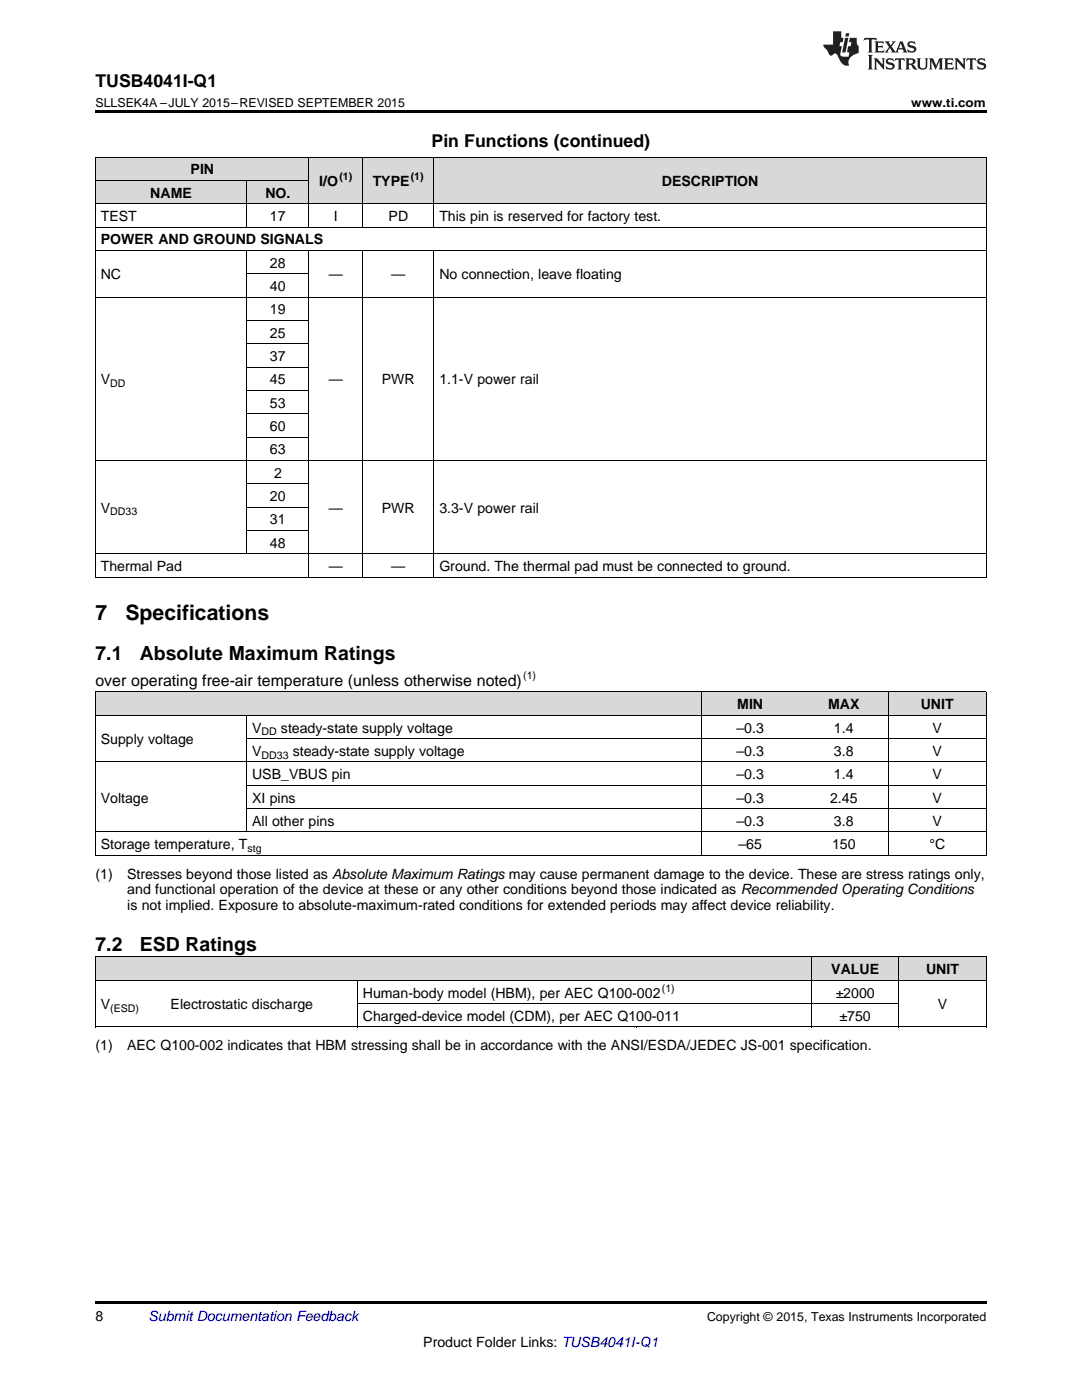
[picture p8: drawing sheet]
<svg xmlns="http://www.w3.org/2000/svg" width="216mm" height="279mm" viewBox="0 0 216 279" stroke-linecap="round" stroke-linejoin="round" font-family="sans-serif">
<defs><g id="words">
<g font-size="4.2">
<text x="19" y="123.6">7</text>
<text x="25" y="123.6">Specifications</text>
</g>
<g font-size="3.9">
<text x="19" y="131.7">7.1</text>
<text x="27.9" y="131.7">Absolute Maximum Ratings</text>
<text x="19" y="189.8">7.2</text>
<text x="27.9" y="189.8">ESD Ratings</text>
</g>
<g font-size="3.5">
<text x="19" y="17.3">TUSB4041I-Q1</text>
<text x="86.1" y="29.3">Pin Functions (continued)</text>
</g>
<text font-size="3.2" x="19" y="136.9">over operating free-air temperature (unless otherwise noted)</text>
<g font-size="2.8">
<text x="38" y="34.8">PIN</text>
<text x="30" y="39.4">NAME</text>
<text x="53" y="39.4">NO.</text>
<text x="63.7" y="37.1">I/O</text>
<text x="74.4" y="37.1">TYPE</text>
<text x="132.1" y="37.1">DESCRIPTION</text>
<text x="20.1" y="44.1">TEST</text>
<text x="53.9" y="44.1">17</text>
<text x="66.6" y="44.1">I</text>
<text x="77.5" y="44.1">PD</text>
<text x="87.7" y="44.1">This pin is reserved for factory test.</text>
<text x="20.1" y="48.8">POWER AND GROUND SIGNALS</text>
<text x="53.9" y="53.4">28</text>
<text x="20.1" y="55.7">NC</text>
<text x="53.9" y="58.1">40</text>
<text x="65.6" y="55.7">—</text>
<text x="78.1" y="55.7">—</text>
<text x="87.7" y="55.7">No connection, leave floating</text>
<text x="53.9" y="62.7">19</text>
<text x="53.9" y="67.4">25</text>
<text x="20.1" y="76.7">V</text>
<text x="53.9" y="72">37</text>
<text x="53.9" y="76.7">45</text>
<text x="65.6" y="76.7">—</text>
<text x="76.2" y="76.7">PWR</text>
<text x="87.7" y="76.7">1.1-V power rail</text>
<text x="53.9" y="81.4">53</text>
<text x="53.9" y="86">60</text>
<text x="53.9" y="90.7">63</text>
<text x="54.7" y="95.3">2</text>
<text x="53.9" y="100">20</text>
<text x="20.1" y="102.3">V</text>
<text x="53.9" y="104.6">31</text>
<text x="65.6" y="102.3">—</text>
<text x="76.2" y="102.3">PWR</text>
<text x="87.7" y="102.3">3.3-V power rail</text>
<text x="20.1" y="113.9">Thermal Pad</text>
<text x="53.9" y="109.3">48</text>
<text x="65.6" y="113.9">—</text>
<text x="78.1" y="113.9">—</text>
<text x="87.7" y="113.9">Ground. The thermal pad must be connected to ground.</text>
<text x="147.1" y="141.5">MIN</text>
<text x="165.2" y="141.5">MAX</text>
<text x="183.7" y="141.5">UNIT</text>
<text x="20.1" y="148.5">Supply voltage</text>
<text x="50.3" y="146.2">V</text>
<text x="56.1" y="146.2">steady-state supply voltage</text>
<text x="147" y="146.2">–0.3</text>
<text x="166.4" y="146.2">1.4</text>
<text x="186.1" y="146.2">V</text>
<text x="50.3" y="150.8">V</text>
<text x="50.3" y="155.5">USB_VBUS pin</text>
<text x="58.4" y="150.8">steady-state supply voltage</text>
<text x="147" y="150.8">–0.3</text>
<text x="147" y="155.5">–0.3</text>
<text x="166.4" y="150.8">3.8</text>
<text x="166.4" y="155.5">1.4</text>
<text x="186.1" y="150.8">V</text>
<text x="186.1" y="155.5">V</text>
<text x="20.1" y="160.2">Voltage</text>
<text x="50.3" y="160.2">XI pins</text>
<text x="147" y="160.2">–0.3</text>
<text x="165.6" y="160.2">2.45</text>
<text x="186.1" y="160.2">V</text>
<text x="50.3" y="164.8">All other pins</text>
<text x="147" y="164.8">–0.3</text>
<text x="166.4" y="164.8">3.8</text>
<text x="186.1" y="164.8">V</text>
<text x="20.1" y="169.5">Storage temperature, T</text>
<text x="147.4" y="169.5">–65</text>
<text x="166" y="169.5">150</text>
<text x="185.5" y="169.5">°C</text>
<text x="19" y="175.3">(1)</text>
<text x="25.4" y="175.3">Stresses beyond those listed as Absolute Maximum Ratings may cause permanent damage to the device. These are stress ratings only,</text>
<text x="25.4" y="178.5">and functional operation of the device at these or any other conditions beyond those indicated as Recommended Operating Conditions</text>
<text x="25.4" y="181.7">is not implied. Exposure to absolute-maximum-rated conditions for extended periods may affect device reliability.</text>
<text x="165.9" y="194.4">VALUE</text>
<text x="184.8" y="194.4">UNIT</text>
<text x="20.1" y="201.4">V</text>
<text x="34" y="201.4">Electrostatic discharge</text>
<text x="72.4" y="199.1">Human-body model (HBM), per AEC Q100-002</text>
<text x="72.4" y="203.7">Charged-device model (CDM), per AEC Q100-011</text>
<text x="166.8" y="199.1">±2000</text>
<text x="167.5" y="203.7">±750</text>
<text x="187.1" y="201.4">V</text>
<text x="19" y="209.6">(1)</text>
<text x="25.4" y="209.6">AEC Q100-002 indicates that HBM stressing shall be in accordance with the ANSI/ESDA/JEDEC JS-001 specification.</text>
<text x="19" y="263.6">8</text>
<text x="84.5" y="268.9">Product Folder Links: TUSB4041I-Q1</text>
</g>
<text font-size="2.8" fill="#0000c8" x="29.6" y="263.6">Submit Documentation Feedback</text>
<g font-size="2.5">
<text x="19" y="21.4">SLLSEK4A –JULY 2015–REVISED SEPTEMBER 2015</text>
<text x="181.8" y="21.4">www.ti.com</text>
<text x="141.1" y="263.6">Copyright © 2015, Texas Instruments Incorporated</text>
</g>
<g font-size="2.1">
<text x="67.7" y="36">(1)</text>
<text x="82" y="36">(1)</text>
<text x="22" y="77.3">DD</text>
<text x="22" y="102.9">DD33</text>
<text x="104.4" y="135.6">(1)</text>
<text x="52.2" y="146.8">DD</text>
<text x="52.2" y="151.4">DD33</text>
<text x="49.4" y="170">stg</text>
<text x="132.1" y="197.9">(1)</text>
<text x="22" y="202">(ESD)</text>
</g>
</g></defs>
<g fill="#d8d8d8">
<path d="M19 191h14v4.7h-14z"/>
<path d="M33 191h38.3v4.7h-38.3z"/>
<path d="M71.3 191h55.8v4.7h-55.8z"/>
<path d="M127.1 191h34.9v4.7h-34.9z"/>
<path d="M162 191h17.4v4.7h-17.4z"/>
<path d="M179.4 191h17.4v4.7h-17.4z"/>
<path d="M19 138.1h30.2v4.7h-30.2z"/>
<path d="M49.2 138.1h90.7v4.7h-90.7z"/>
<path d="M139.9 138.1h19.6v4.7h-19.6z"/>
<path d="M159.5 138.1h17.8v4.7h-17.8z"/>
<path d="M177.3 138.1h19.5v4.7h-19.5z"/>
<path d="M19 36.1h30.2v4.6h-30.2z"/>
<path d="M49.2 36.1h12.5v4.6h-12.5z"/>
<path d="M61.7 31.4h10.7v9.3h-10.7z"/>
<path d="M72.4 31.4h14.2v9.3h-14.2z"/>
<path d="M86.6 31.4h3.6v9.3h-3.6z"/>
<path d="M90.2 31.4h21.3v9.3h-21.3z"/>
<path d="M111.5 31.4h16v9.3h-16z"/>
<path d="M127.5 31.4h16v9.3h-16z"/>
<path d="M143.5 31.4h53.3v9.3h-53.3z"/>
<path d="M19 31.4h30.2v4.7h-30.2z"/>
<path d="M49.2 31.4h12.5v4.7h-12.5z"/>
</g>
<path d="M19 22h177.8v.5h-177.8zM19 205h.2zM71.2 205h.1zM127 205h.1zM161.9 205h.1zM179.3 205h.1zM196.7 205h.1zM19 259.7h177.8v.5h-177.8z" fill="#000"/>
<g fill="none" stroke="#000" stroke-width=".2">
<path d="M19 36h42.7M19 31.3h177.8M19.1 31.4v83.8M49.2 36.1v9.3M61.6 31.4v14M72.3 31.4v14M86.6 31.4v14M196.8 31.4v83.8M19 59.3h177.8M19 50h177.8M19 45.3h177.8M19 40.7h177.8"/>
<path d="M49.2 50v60.6M49.2 54.6h12.5M61.6 50v65.2M72.3 50v65.2M86.6 50v65.2M49.2 77.9h12.5M49.2 73.3h12.5M49.2 68.6h12.5M49.2 63.9h12.5M19 91.9h177.8M49.2 96.5h12.5M49.2 87.2h12.5"/>
<path d="M49.2 82.6h12.5M19 115.2h177.8M19 110.5h177.8M49.2 105.9h12.5M49.2 101.2h12.5M19 138.1h177.8M19.1 138.1v32.6M139.9 138.1v32.6M177.2 138.1v32.6M196.8 138.1v32.6M19 152.1h177.8M19 142.8h177.8"/>
<path d="M49.2 142.8v23.3M49.2 156.7h147.6M49.2 147.4h147.6M19 170.7h177.8M19 166h177.8M49.2 161.4h147.6M19 195.6h177.8M19 191h177.8M19.1 191v14M71.3 195.7v9.3M161.9 191v14M179.3 191v14"/>
<path d="M196.8 191v14M19 204.9h177.8M71.3 200.3h108.1"/>
</g>
<g fill="#231f20">
<path d="M172.5 7.6l-.1 .5 .4-.2h.6v.1v2.1l-.2 .4h.9l-.2-.4v-2.1l.1-.1h.5l.5 .2-.2-.5zM174.5 8.3l.2 .3v1.5l-.2 .4h1.8l.2-.6a1.04 1.04 0 0 1-1.3 .2v-.7h.6l.3 .2v-.6l-.3 .2h-.6v-.6l.8-.1 .4 .3-.2-.5zM176.5 8.3l.9 1.1-.9 1.1h.8l-.2-.2 .4-.7 .5 .7-.2 .2h1.5l-.2-.2 .2-.4h.9l.1 .4-.2 .2h1l-.3-.3-.7-1.9h-.5l-.9 2-.8-1 .9-1h-.8l.1 .3-.4 .5-.3-.6 .1-.2zM179.7 8.6l.4 1h-.7zM181.3 8.4a.63 .63 0 0 0-.2 .7 .63 .63 0 0 0 .6 .4l.6 .2 .1 .2a.75 .75 0 0 1-.7 .4 .75 .75 0 0 1-.6-.5l.1 .7 .1-.1a1.11 1.11 0 0 0 1.5-.6 1.13 1.13 0 0 0-1.2-.8l-.1-.4a1.04 1.04 0 0 1 1.2 .2l-.2-.5-.2 .1-.4-.2zM173.2 10.9l.2 .4v2.2l-.2 .4h1l-.3-.4v-2.2l.3-.4zM174.3 11.6l.3 .4v1.5l-.3 .4h.8l-.2-.4v-1.3l1.5 1.7v-1.9l.2-.4h-.7l.2 .4v.9l-1.1-1.3zM177 11.8a.62 .62 0 0 0-.2 .7 .62 .62 0 0 0 .6 .4l.6 .1 .1 .3a.76 .76 0 0 1-.7 .3 .76 .76 0 0 1-.7-.4l.2 .7 .1-.1a1.11 1.11 0 0 0 1.5-.6 1.13 1.13 0 0 0-1.2-.8l-.1-.4a1.04 1.04 0 0 1 1.2 .2l-.2-.6-.2 .1-.5-.1zM178.7 11.6l-.2 .6a.61 .61 0 0 1 .8-.3v1.6l-.2 .4h.9l-.2-.4v-1.6a.63 .63 0 0 1 .7 .3l-.1-.6zM180.6 11.6l.3 .4v1.5l-.3 .4h1l-.2-.2-.1-.8 .6 .2a.76 .76 0 0 0 1.2 .7l-1-1a.58 .58 0 0 0 .6-.5 .58 .58 0 0 0-.5-.6zM181.4 11.9h.1a.45 .45 0 0 1 .5 .1 .45 .45 0 0 1 .1 .5l-.8 .2zM182.9 11.6l.2 .2a2.17 2.17 0 0 0 .3 1.9 .99 .99 0 0 0 1.6-.6v-1.1l.2-.4h-.7l.2 .2a1.92 1.92 0 0 1-.2 1.8 .6 .6 0 0 1-.9-.5v-1.1l.2-.4zM185.4 11.6l.2 .4v1.5l-.2 .4h.7l-.2-.4v-1.4l.8 1.8 .8-1.8v1.4l-.2 .4h.9l-.2-.4v-1.5l.2-.4h-.8l-.6 1.5-.6-1.5zM188.4 11.6l.2 .4v1.5l-.2 .4h1.8l.1-.6a1.04 1.04 0 0 1-1.2 .1v-.6h.5l.4 .2v-.6l-.4 .2h-.5v-.7h.8l.3 .3-.1-.6zM190.5 11.6l.2 .4v1.5l-.2 .4h.7l-.2-.4v-1.3l1.5 1.7v-1.9l.2-.4h-.7l.2 .4v.9l-1.1-1.3zM192.9 11.6l-.1 .6a.61 .61 0 0 1 .7-.3l.1 1.6-.3 .4h1l-.3-.4 .1-1.6a.63 .63 0 0 1 .7 .3l-.1-.6zM195.2 11.8a.62 .62 0 0 0-.2 .7 .62 .62 0 0 0 .6 .4l.6 .1 .1 .3a.76 .76 0 0 1-.7 .3 .76 .76 0 0 1-.6-.4l.1 .7 .1-.1a1.11 1.11 0 0 0 1.6-.6 1.13 1.13 0 0 0-1.3-.8l-.1-.4a1.04 1.04 0 0 1 1.2 .2l-.1-.6-.2 .1-.5-.1z"/>
<path d="M166.2 6.3v2.6h-1.9v.4l.8 .9a.91 .91 0 0 0 1 .8 .56 .56 0 0 1 .5-.3 .56 .56 0 0 1 .5 .3l.4 .8a1.53 1.53 0 0 0 1.9 1.2 1.54 1.54 0 0 1 1-2.1l.9-.3v-1.4a1.52 1.52 0 0 1-.4-1.6h-1.3l-.2 .8h.5l-.2 .8h-.5l-.1 1v.2l.4 .1-.2 .8a1.93 1.93 0 0 1-1.6-.3l.3-1.8h-.5l.2-.8h.4l.2-.8h-.4v-1.3zM168.6 7.6l-.6 2.9h.7l.6-2.9zM168.8 6.6l-.1 .7h.6l.2-.7z"/>
</g>
<use href="#words"/>
</svg>
